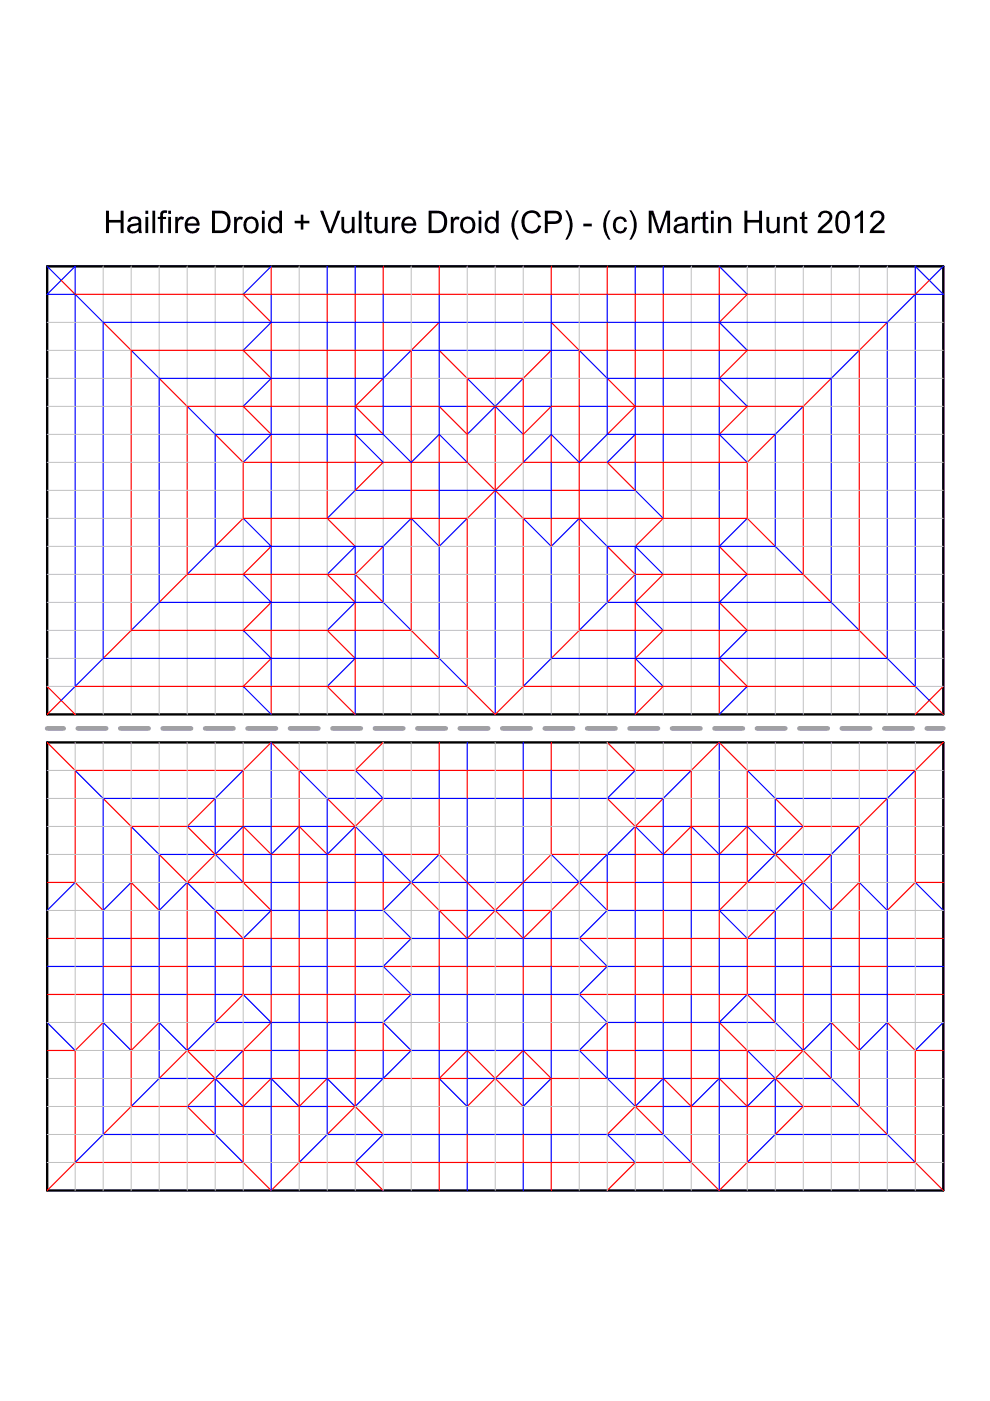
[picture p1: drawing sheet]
<svg xmlns="http://www.w3.org/2000/svg" width="210mm" height="297mm" viewBox="0 0 210 297" stroke-linecap="round" stroke-linejoin="round" font-family="sans-serif">
<path d="M10 56.5h190v95h-190zM10 157.4h190v95h-190z" fill="none" stroke="#000" stroke-width=".5"/>
<path d="M10 157.4h2.4" fill="none" stroke="#000" stroke-width=".21"/>
<g fill="none" stroke="#a0a0a4" stroke-width="1">
<path d="M10 154.4h3.5M16.5 154.4h6M25.5 154.4h6M34.5 154.4h6M43.5 154.4h6M52.5 154.4h6M61.5 154.4h6M70.5 154.4h6M79.5 154.4h6M88.5 154.4h6M97.5 154.4h6M106.5 154.4h6"/>
<path d="M115.5 154.4h6M124.5 154.4h6M133.5 154.4h6M142.5 154.4h6M151.5 154.4h6M160.5 154.4h6M169.5 154.4h6M178.5 154.4h6M187.5 154.4h6M196.5 154.4h3.5"/>
</g>
<path d="M22.5 44.7h.6v1.9h2.5v-1.9h.6v4.7h-.6v-2.2h-2.5v2.2h-.6zM27.5 46.2a1.53 1.53 0 0 1 2.4 .6l.1 2.1 .1 .5h-.6l-.1-.4a1.53 1.53 0 0 1-2.4-.2 1.15 1.15 0 0 1 1.3-1.4l.6-.1a.48 .48 0 0 0 .5-.5 .48 .48 0 0 0-.6-.4l-.9 .1-.3 .5h-.5zM27.8 48.1a.59 .59 0 0 0-.1 .8 .59 .59 0 0 0 .8 .1 1.04 1.04 0 0 0 .9-1.3zM30.8 44.7h.6v.6h-.6zM30.8 46h.6v3.4h-.6zM32.3 44.7h.6v4.7h-.6zM34.2 44.8l.5-.2 .8 .1-.1 .5a.6 .6 0 0 0-.8 .1 .6 .6 0 0 0-.1 .7h.7v.4h-.7v3h-.5v-3h-.6v-.4h.6v-.8zM35.7 44.7h.6v.6h-.6zM35.7 46h.6v3.4h-.6zM37.2 46h.5v.5a.84 .84 0 0 1 1.3-.4l-.2 .5a.77 .77 0 0 0-.9 .1 .77 .77 0 0 0-.2 .9v1.8h-.5zM39.6 46.4a1.61 1.61 0 0 1 1.9-.3 1.61 1.61 0 0 1 .8 1.8h-2.5a1 1 0 0 0 .7 1.1 1 1 0 0 0 1.2-.7l.6 .1a1.65 1.65 0 0 1-2.1 1 1.65 1.65 0 0 1-1-2.1zM40.1 46.7l-.3 .7h1.9a.95 .95 0 0 0-.6-.9 .95 .95 0 0 0-1 .2zM44.9 44.7h1.7a2.11 2.11 0 0 1 2.3 2.7 1.97 1.97 0 0 1-2.2 2h-1.8zM45.6 45.2v3.7h1a1.48 1.48 0 0 0 1.6-1.9 1.48 1.48 0 0 0-1.6-1.8zM49.6 46h.6v.5a.84 .84 0 0 1 1.3-.4l-.2 .5a.77 .77 0 0 0-.9 .1 .77 .77 0 0 0-.2 .9v1.8h-.6zM52.2 46.3a1.77 1.77 0 0 1 2.6 .7 1.77 1.77 0 0 1-1.3 2.5 1.67 1.67 0 0 1-1.8-2.2zM52.5 46.7a1.34 1.34 0 0 0-.3 1.5 1.34 1.34 0 0 0 1.3 .8 1.48 1.48 0 0 0 0-2.6h-.5zM55.5 44.7h.6v.6h-.6zM55.5 46h.6v3.4h-.6zM57.3 46.3a1.27 1.27 0 0 1 1.9 .1v-1.7h.6v4.7h-.6v-.4a1.42 1.42 0 0 1-1.7 .3 1.42 1.42 0 0 1-.7-1.6l.2-.9zM57.7 46.7a1.51 1.51 0 0 0 .6 2.3 1.43 1.43 0 0 0 1-1.2 1.43 1.43 0 0 0-.7-1.4h-.5zM62.5 46.8h1.3v-1.3h.5v1.3h1.3v.6h-1.3v1.3h-.5v-1.3h-1.3zM67.9 44.7h.6l1.5 4.2 1.6-4.2h.6l-1.9 4.7h-.6zM72.4 46h.6v1.9a.86 .86 0 0 0 .8 1.1 .86 .86 0 0 0 .8-1.2v-1.8h.6v3.4h-.5v-.5a1.22 1.22 0 0 1-1.5 .6 1.22 1.22 0 0 1-.8-1.4zM76.1 44.7h.5v4.7h-.5zM77.7 45.1l.6-.3v1.2h.5v.4h-.5v2a.39 .39 0 0 0 .1 .5 .39 .39 0 0 0 .4 0l.1 .5a.87 .87 0 0 1-.9-.1 .87 .87 0 0 1-.3-.9v-2h-.4v-.4h.4zM79.4 46h.6v1.9a.86 .86 0 0 0 .8 1.1 .86 .86 0 0 0 .8-1.2v-1.8h.6v3.4h-.5v-.5a1.22 1.22 0 0 1-1.5 .6 1.22 1.22 0 0 1-.8-1.4zM83.1 46h.5v.5a.84 .84 0 0 1 1.4-.4l-.2 .5a.77 .77 0 0 0-1 .1 .77 .77 0 0 0-.1 .9v1.8h-.6zM85.5 46.4a1.61 1.61 0 0 1 2-.3 1.61 1.61 0 0 1 .8 1.8h-2.6a1 1 0 0 0 .8 1.1 1 1 0 0 0 1.1-.7l.6 .1a1.65 1.65 0 0 1-2.1 1 1.65 1.65 0 0 1-1-2.1zM86 46.7l-.3 .7h1.9a.95 .95 0 0 0-.5-.9 .95 .95 0 0 0-1.1 .2zM90.9 44.7h1.6a2.11 2.11 0 0 1 2.3 2.7 1.97 1.97 0 0 1-2.2 2h-1.7zM91.5 45.2v3.7h1a1.48 1.48 0 0 0 1.7-1.9 1.48 1.48 0 0 0-1.7-1.8zM95.6 46h.5v.5a.84 .84 0 0 1 1.4-.4l-.2 .5a.77 .77 0 0 0-1 .1 .77 .77 0 0 0-.1 .9v1.8h-.6zM98.1 46.3a1.77 1.77 0 0 1 2.6 .7 1.77 1.77 0 0 1-1.2 2.5 1.67 1.67 0 0 1-1.9-2.2zM98.4 46.7a1.34 1.34 0 0 0-.2 1.5 1.34 1.34 0 0 0 1.2 .8 1.48 1.48 0 0 0 0-2.6h-.5zM101.5 44.7h.5v.6h-.5zM101.5 46h.5v3.4h-.5zM103.2 46.3a1.27 1.27 0 0 1 1.9 .1v-1.7h.6v4.7h-.5v-.4a1.42 1.42 0 0 1-1.7 .3 1.42 1.42 0 0 1-.8-1.6l.2-.9zM103.6 46.7a1.51 1.51 0 0 0 .7 2.3 1.43 1.43 0 0 0 .9-1.2 1.43 1.43 0 0 0-.7-1.4h-.5zM109.6 44.6h.4a5.5 5.5 0 0 0 0 6.2h-.4a4.8 4.8 0 0 1 0-6.2zM111.2 45.2a2.08 2.08 0 0 1 3.5 .8l-.6 .1a1.5 1.5 0 0 0-1.9-.9 1.5 1.5 0 0 0-1 1.8 1.51 1.51 0 0 0 1.1 1.9 1.51 1.51 0 0 0 1.8-1.1l.7 .1a2.15 2.15 0 0 1-2.6 1.6 2.15 2.15 0 0 1-1.6-2.5l.1-1zM115.5 44.7h1.8a1.46 1.46 0 0 1 1.9 1.3 1.46 1.46 0 0 1-1.8 1.5h-1.3v1.9h-.6zM116.1 45.2v1.7a2.92 2.92 0 0 0 2.1-.2 .88 .88 0 0 0 .2-1.1 .88 .88 0 0 0-1-.4zM119.8 44.6h.5a4.8 4.8 0 0 1 0 6.2h-.5a5.5 5.5 0 0 0 0-6.2zM123.7 47.4h1.8v.6h-1.8zM129.1 44.6h.4a5.5 5.5 0 0 0 0 6.2h-.4a4.8 4.8 0 0 1 0-6.2zM130.5 46.3a1.47 1.47 0 0 1 2.4 .7l-.6 .1a.89 .89 0 0 0-1-.7 .89 .89 0 0 0-.7 1 1.16 1.16 0 0 0 1.1 1.6l.5-.4 .2-.4h.5a1.55 1.55 0 0 1-1.9 1.3 1.55 1.55 0 0 1-1-2.1l.1-.7zM133.4 44.6h.4a4.8 4.8 0 0 1 0 6.2h-.4a5.5 5.5 0 0 0 0-6.2zM137.5 44.7h1l1.3 4 1.4-4h.9v4.7h-.6v-4l-1.4 4h-.6l-1.3-4v4h-.7zM143.3 46.2a1.53 1.53 0 0 1 2.5 .6v2.1l.2 .5h-.6l-.1-.4a1.53 1.53 0 0 1-2.4-.2 1.15 1.15 0 0 1 1.3-1.4l.6-.1a.48 .48 0 0 0 .5-.5 .48 .48 0 0 0-.6-.4l-.9 .1-.3 .5h-.6zM143.6 48.1a.59 .59 0 0 0 0 .8 .59 .59 0 0 0 .8 .1 1.04 1.04 0 0 0 .8-1.3zM146.7 46h.5v.5a.84 .84 0 0 1 1.4-.4l-.2 .5a.77 .77 0 0 0-.9 .1 .77 .77 0 0 0-.2 .9v1.8h-.6zM149 45.1l.6-.3v1.2h.6v.4h-.6v2a.39 .39 0 0 0 .1 .5 .39 .39 0 0 0 .5 0v.5a.87 .87 0 0 1-.9-.1 .87 .87 0 0 1-.3-.9v-2h-.4v-.4h.4zM150.7 44.7h.6v.6h-.6zM150.7 46h.6v3.4h-.6zM152.2 46h.6v.5a1.22 1.22 0 0 1 1.4-.6 1.22 1.22 0 0 1 .8 1.4v2.1h-.6v-2.1a.85 .85 0 0 0-.9-.9 .85 .85 0 0 0-.7 1.1v1.9h-.6zM157.8 44.7h.7v1.9h2.4v-1.9h.7v4.7h-.7v-2.2h-2.4v2.2h-.7zM162.5 46h.6v1.9a.86 .86 0 0 0 .9 1.1 .86 .86 0 0 0 .7-1.2v-1.8h.6v3.4h-.5v-.5a1.22 1.22 0 0 1-1.5 .6 1.22 1.22 0 0 1-.8-1.4zM166.2 46h.5v.5a1.22 1.22 0 0 1 1.5-.6 1.22 1.22 0 0 1 .8 1.4v2.1h-.6v-2.1a.85 .85 0 0 0-.9-.9 .85 .85 0 0 0-.7 1.1v1.9h-.6zM170 45.1l.6-.3v1.2h.6v.4h-.6v2a.39 .39 0 0 0 .1 .5 .39 .39 0 0 0 .5 0l.1 .5a.87 .87 0 0 1-1-.1 .87 .87 0 0 1-.3-.9v-2h-.4v-.4h.4zM173.9 45a1.48 1.48 0 0 1 1.8-.2 1.48 1.48 0 0 1 .7 1.7l-.6 .8-1.6 1.6h2.3v.5h-3.2a3.2 3.2 0 0 1 1.6-2 1.41 1.41 0 0 0 .7-2 .94 .94 0 0 0-1-.2 .94 .94 0 0 0-.6 .9l-.5-.1 .1-.6zM177.8 44.9a1.54 1.54 0 0 1 1.7 0 1.54 1.54 0 0 1 .7 1.5 2.9 2.9 0 0 1-.9 3 1.58 1.58 0 0 1-2.2-1.8 3.1 3.1 0 0 1 .7-2.7zM178.2 45.3a3.6 3.6 0 0 0 0 3.6 .86 .86 0 0 0 .9 0 .86 .86 0 0 0 .4-.8l.1-1.6-.2-.7a.82 .82 0 0 0-1.2-.5zM181.2 45.8l.9-.5 .5-.6h.4v4.7h-.6v-3.7l-1.2 .7zM185 45a1.48 1.48 0 0 1 1.8-.2 1.48 1.48 0 0 1 .6 1.7l-.5 .8-1.7 1.6h2.3v.5h-3.1a3.2 3.2 0 0 1 1.6-2 1.41 1.41 0 0 0 .7-2 .94 .94 0 0 0-1.1-.2 .94 .94 0 0 0-.5 .9l-.6-.1 .1-.6z" fill="#000"/>
<g fill="none" stroke="#00f" stroke-width=".25">
<path d="M10 56.5l3 2.9M57.5 56.5l-5.9 5.9M69.4 56.5v5.9M75.3 56.5v5.9M134.7 56.5v5.9M140.6 56.5v5.9M152.5 56.5l5.9 5.9M200 56.5l-3 2.9M21.9 68.3l-6-5.9h-5.9l5.9-5.9v89M21.9 68.3v71.3M21.9 68.3h166.2M27.8 74.3l6 5.9"/>
<path d="M57.5 62.4v5.9l-5.9 6M57.5 74.3v5.9l-5.9 6M69.4 68.3v6M75.3 68.3v6M81.3 62.4v5.9M81.3 74.3v17.8M93.1 62.4v29.7M116.9 62.4v29.7M128.8 62.4v5.9M128.8 74.3v17.8M134.7 68.3v6M140.6 68.3v6"/>
<path d="M152.5 62.4v5.9l5.9 6M152.5 74.3v5.9l5.9 6M182.2 74.3l-5.9 5.9M188.1 68.3l6-5.9h5.9l-5.9-5.9v89M188.1 68.3v71.3M33.8 80.2h47.5l5.9-5.9h35.6l6 5.9h47.5M33.8 80.2v47.5M39.7 86.2l5.9 5.9M45.6 92.1v23.7M45.6 92.1h35.7M57.5 86.2v5.9l-5.9 5.9M57.5 98v11.9"/>
<path d="M69.4 80.2v6M69.4 92.1v5.9M75.3 80.2v11.9l6 5.9M75.3 98v6M81.3 86.2h5.9M81.3 92.1l5.9 5.9 5.9-5.9M93.1 98v11.9M93.1 86.2h6M93.1 92.1l6 5.9M99.1 80.2l11.8 11.9M110.9 80.2l-11.8 11.9M110.9 86.2h6"/>
<path d="M116.9 92.1l-6 5.9M116.9 98v11.9M116.9 92.1l5.9 5.9 6-5.9M122.8 86.2h6M128.8 92.1h35.6M134.7 80.2v11.9l-5.9 5.9M134.7 98v6M140.6 80.2v6M140.6 92.1v5.9M152.5 86.2v5.9l5.9 5.9M152.5 98v11.9M164.4 92.1v23.7"/>
<path d="M170.3 86.2l-5.9 5.9M176.3 80.2v47.5M45.6 115.8l-5.9 6M45.6 115.8h35.7M51.6 109.9l5.9 5.9v6M75.3 104l-5.9 5.9M75.3 104h11.9M81.3 115.8l5.9-5.9 5.9 5.9M81.3 115.8v11.9M93.1 115.8v23.8M93.1 104h23.8M99.1 109.9l-6 5.9"/>
<path d="M105 104v47.5M110.9 109.9l6 5.9M116.9 115.8l5.9-5.9 6 5.9M116.9 115.8v23.8M122.8 104h11.9M128.8 115.8h35.6M128.8 115.8v11.9M134.7 104l5.9 5.9M158.4 109.9l-5.9 5.9v6M164.4 115.8l5.9 6M21.9 139.6l-8.9 8.9M21.9 139.6h71.2"/>
<path d="M33.8 127.7l-6 6M33.8 127.7h47.5M51.6 121.8l5.9 5.9v6M51.6 133.7l5.9 5.9v5.9M69.4 121.8l5.9-6v11.9l-5.9 6M75.3 133.7v5.9l-5.9 5.9M81.3 127.7l5.9 6M93.1 139.6l6 5.9M116.9 139.6h71.2M116.9 139.6l-6 5.9M128.8 127.7h47.5M128.8 127.7l-6 6"/>
<path d="M134.7 133.7v5.9l5.9 5.9M140.6 121.8l-5.9-6v11.9l5.9 6M158.4 121.8l-5.9 5.9v6M158.4 133.7l-5.9 5.9v5.9M176.3 127.7l5.9 6M188.1 139.6l8.9 8.9M51.6 145.5l5.9 6M57.5 157.4v35.6l-5.9 6h-6M75.3 145.5v6M99.1 157.4v5.9M110.9 157.4v5.9M134.7 145.5v6"/>
<path d="M152.5 157.4v35.6l5.9 6h6M158.4 145.5l-5.9 6M15.9 163.3l6 6M21.9 169.3v71.2M21.9 169.3h23.7M27.8 175.2l6 6M39.7 175.2h5.9M45.6 169.3v11.9M51.6 163.3l-6 6M57.5 175.2h-5.9l-6 6M63.4 163.3l6 6M69.4 169.3v23.7"/>
<path d="M69.4 169.3h71.2M69.4 175.2h-6l-5.9 6h-5.9M75.3 163.3l6 6M93.1 163.3v6M99.1 169.3v35.6M110.9 169.3v35.6M116.9 163.3v6M134.7 163.3l-5.9 6M140.6 169.3v23.7M140.6 175.2h6l5.9 6h5.9M146.6 163.3l-6 6M152.5 175.2h5.9l6 6"/>
<path d="M158.4 163.3l6 6M164.4 169.3v11.9M164.4 169.3h23.7M164.4 175.2h5.9M182.2 175.2l-5.9 6M188.1 169.3v71.2M194.1 163.3l-6 6M15.9 187.1l-5.9 5.9M21.9 199h5.9M27.8 187.1l-5.9 5.9M33.8 181.2v47.5M33.8 193l5.9-5.9 5.9 5.9"/>
<path d="M33.8 181.2h11.8M33.8 199h5.9M45.6 193v23.8M45.6 193h35.7M45.6 181.2l6 5.9M57.5 199v11.8M57.5 187.1h5.9M63.4 181.2h6l5.9-6 11.9 11.9h35.6l11.9-11.9 5.9 6h6M63.4 193v6M69.4 199v11.8M69.4 187.1h5.9M75.3 193v6"/>
<path d="M75.3 181.2h6v5.9M81.3 193l5.9 6M87.2 199h35.6M87.2 199l-5.9 5.9M93.1 193v6M93.1 181.2l-11.8 11.8M99.1 193h11.8M116.9 193v6M116.9 181.2l11.9 11.8M122.8 199l6 5.9M128.8 193h35.6M128.8 193l-6 6"/>
<path d="M134.7 193v6M134.7 181.2h-5.9v5.9M134.7 187.1h5.9M140.6 199v11.8M146.6 187.1h5.9M146.6 193v6M152.5 199v11.8M164.4 193v23.8M164.4 181.2h11.9M164.4 193l5.9-5.9 6 5.9M164.4 181.2l-6 5.9M170.3 199h6"/>
<path d="M176.3 181.2v47.5M182.2 199h5.9M182.2 187.1l5.9 5.9M194.1 187.1l5.9 5.9M10 204.9h11.9M10 216.8l5.9 5.9M21.9 210.8h5.9M21.9 216.8l5.9 5.9M27.8 204.9h6M33.8 216.8l5.9 5.9 5.9-5.9M33.8 210.8h5.9M39.7 204.9h5.9"/>
<path d="M45.6 210.8h6l5.9 6v35.6M45.6 216.8h35.7M51.6 204.9h5.9M63.4 204.9h6M63.4 210.8v6M69.4 216.8v23.7M75.3 210.8v6M75.3 204.9h6M81.3 216.8l5.9 5.9M81.3 204.9l5.9 5.9M87.2 210.8h35.6M87.2 210.8l-5.9 6"/>
<path d="M93.1 204.9v5.9M99.1 210.8v29.7M110.9 210.8v29.7M116.9 204.9v5.9M122.8 210.8l6 6M128.8 204.9h5.9M128.8 216.8h35.6M128.8 216.8l-6 5.9M128.8 204.9l-6 5.9M134.7 210.8v6M140.6 216.8v23.7M140.6 204.9h6"/>
<path d="M146.6 210.8v6M152.5 204.9h5.9M164.4 210.8h-6l-5.9 6v35.6M164.4 204.9h5.9M164.4 216.8l5.9 5.9 6-5.9M170.3 210.8h6M176.3 204.9h5.9M182.2 210.8h5.9M188.1 204.9h11.9M188.1 216.8l-5.9 5.9M200 216.8l-5.9 5.9M33.8 228.7l-6 5.9"/>
<path d="M33.8 228.7h11.8M39.7 234.6h5.9M45.6 228.7v11.8M45.6 228.7l6 5.9h5.9M51.6 228.7h5.9l5.9 5.9h6M51.6 222.7l-6 6M57.5 222.7h5.9M69.4 222.7h5.9M81.3 222.7v6h-6M87.2 222.7l-11.9 11.9-5.9-5.9h-6M87.2 222.7h35.6M93.1 222.7v6l6 5.9"/>
<path d="M99.1 228.7h11.8M116.9 222.7v6l-6 5.9M122.8 222.7l6 6M128.8 222.7v6M128.8 228.7h5.9M128.8 228.7l5.9 5.9 5.9-5.9h6M134.7 222.7h5.9M146.6 222.7h5.9M158.4 228.7h-5.9l-5.9 5.9h-6M158.4 222.7l6 6M164.4 228.7v11.8M164.4 228.7h11.9"/>
<path d="M164.4 228.7l-6 5.9h-5.9M164.4 234.6h5.9M176.3 228.7l5.9 5.9M21.9 240.5h23.7M21.9 240.5l-6 6M45.6 240.5l6 6M69.4 240.5h71.2M69.4 240.5l-6 6M81.3 240.5l-6 6M93.1 240.5v6M99.1 246.5v5.9M110.9 246.5v5.9"/>
<path d="M116.9 240.5v6M128.8 240.5l5.9 6M140.6 240.5l6 6M164.4 240.5h23.7M164.4 240.5l-6 6M188.1 240.5l6 6"/>
</g>
<g fill="none" stroke="#c0c0c0" stroke-width=".21">
<path d="M21.9 56.5v11.8h-11.9M27.8 56.5v17.8h-17.8M33.8 56.5v23.7h-23.8M39.7 56.5v29.7h-29.7M45.6 56.5v35.6h-35.6M51.6 56.5v41.5h-41.6M63.4 56.5v95M87.2 56.5v17.8M99.1 56.5v23.7h-17.8M105 56.5v29.7M110.9 56.5v23.7h17.9M122.8 56.5v17.8"/>
<path d="M146.6 56.5v95M158.4 56.5v41.5h41.6M164.4 56.5v35.6h35.6M170.3 56.5v29.7h29.7M176.3 56.5v23.7h23.7M182.2 56.5v17.8h17.8M188.1 56.5v11.8h11.9M81.3 92.1h47.5v23.7h-47.5zM99.1 98h11.8v11.9h-11.8zM10 109.9h41.6v41.6M10 115.8h35.6v35.7M10 104h65.3v11.8"/>
<path d="M69.4 109.9v41.6M140.6 109.9v41.6M200 115.8h-35.6v35.7M200 109.9h-41.6v41.6M200 104h-65.3v11.8M10 121.8h29.7v29.7M10 127.7h23.8v23.8M10 133.7h17.8v17.8M10 139.6h11.9v11.9M75.3 121.8h59.4M200 139.6h-11.9v11.9M200 133.7h-17.8v17.8"/>
<path d="M200 127.7h-23.7v23.8M200 121.8h-29.7v29.7M10 145.5h5.9v6M15.9 157.4v5.9h-5.9M21.9 157.4v11.9h-11.9M27.8 157.4v17.8h-17.8M33.8 157.4v23.8h-23.8M39.7 157.4v29.7h-23.8v35.6h23.8v29.7M45.6 157.4v11.9h23.8v-11.9M51.6 157.4v5.9h11.8v-5.9M75.3 157.4v17.8h59.4v-17.8M81.3 157.4v23.8"/>
<path d="M81.3 151.5v-23.8h47.5v23.8M87.2 151.5v-17.8h35.6v17.8M87.2 157.4v95M93.1 151.5v-11.9h23.8v11.9M99.1 151.5v-6h11.8v6M105 157.4v95M122.8 157.4v95M128.8 157.4v23.8M140.6 157.4v11.9h23.8v-11.9M146.6 157.4v5.9h11.8v-5.9M170.3 157.4v29.7h23.8v35.6h-23.8v29.7M176.3 157.4v23.8h23.7"/>
<path d="M182.2 157.4v17.8h17.8M188.1 157.4v11.9h11.9M194.1 157.4v5.9h5.9M200 145.5h-5.9v6M45.6 181.2v11.8h-35.6M51.6 187.1v11.9M81.3 193h11.8v-11.8h23.8v11.8h11.9v23.8h-47.5zM158.4 187.1v11.9M164.4 181.2v11.8h35.6M10 216.8h35.6v11.9M51.6 210.8v11.9M158.4 210.8v11.9"/>
<path d="M200 216.8h-35.6v11.9M10 228.7h23.8v23.7M10 234.6h17.8v17.8M81.3 228.7v23.7M128.8 228.7v23.7M200 228.7h-23.7v23.7M200 234.6h-17.8v17.8M10 240.5h11.9v11.9M10 246.5h5.9v5.9M45.6 252.4v-11.9h23.8v11.9M51.6 252.4v-5.9h11.8v5.9M75.3 252.4v-17.8h59.4v17.8"/>
<path d="M140.6 252.4v-11.9h23.8v11.9M146.6 252.4v-5.9h11.8v5.9M200 240.5h-11.9v11.9M200 246.5h-5.9v5.9"/>
</g>
<g fill="none" stroke="#f00" stroke-width=".25">
<path d="M13 59.4l2.9 3h178.2l2.9-3M57.5 56.5v5.9M81.3 56.5v5.9M93.1 56.5v5.9M116.9 56.5v5.9M128.8 56.5v5.9M152.5 56.5v5.9M21.9 68.3l5.9 6M27.8 74.3h59.4M27.8 74.3v59.4M51.6 62.4l5.9 5.9v6M51.6 74.3l5.9 5.9v6"/>
<path d="M69.4 62.4v5.9M69.4 74.3v5.9M75.3 62.4v5.9M75.3 74.3v5.9M81.3 68.3v6M87.2 74.3v59.4M93.1 68.3l-5.9 6M93.1 74.3l6 5.9M116.9 68.3l5.9 6M116.9 74.3l-6 5.9M122.8 74.3h59.4M122.8 74.3v59.4"/>
<path d="M128.8 68.3v6M134.7 62.4v5.9M134.7 74.3v5.9M140.6 62.4v5.9M140.6 74.3v5.9M158.4 62.4l-5.9 5.9v6M158.4 74.3l-5.9 5.9v6M182.2 74.3v59.4M188.1 68.3l-5.9 6M33.8 80.2l5.9 6M39.7 86.2v35.6M39.7 86.2h41.6"/>
<path d="M45.6 92.1l6 5.9M51.6 86.2l5.9 5.9v5.9M51.6 98v11.9M51.6 98h47.5M69.4 86.2v5.9M69.4 98v11.9l5.9 5.9M75.3 92.1v5.9M81.3 80.2l-6 6 6 5.9M81.3 98l-6 6M87.2 86.2h5.9l6 5.9M93.1 92.1v5.9M99.1 98l11.8 11.9"/>
<path d="M99.1 80.2v17.8M99.1 80.2h11.8M99.1 86.2h11.8M105 86.2v17.8M110.9 98l-11.8 11.9M110.9 98h47.5M110.9 80.2v17.8M116.9 92.1v5.9M122.8 86.2h-5.9l-6 5.9M128.8 86.2h41.5M128.8 80.2l5.9 6-5.9 5.9M128.8 98l5.9 6"/>
<path d="M134.7 92.1v5.9M140.6 86.2v5.9M140.6 98v11.9l-5.9 5.9M158.4 86.2l-5.9 5.9v5.9M158.4 98v11.9M164.4 92.1l-6 5.9M170.3 86.2v35.6M176.3 80.2l-6 6M51.6 109.9l-6 5.9M51.6 109.9h47.5M57.5 109.9v5.9l-5.9 6M81.3 115.8l-6 6"/>
<path d="M87.2 104h5.9M93.1 109.9v5.9M99.1 109.9v35.6M110.9 109.9h47.5M110.9 109.9v35.6M116.9 104h5.9M116.9 109.9v5.9M128.8 115.8l5.9 6M152.5 109.9v5.9l5.9 6M158.4 109.9l6 5.9M27.8 133.7l-5.9 5.9M27.8 133.7h59.4"/>
<path d="M39.7 121.8h35.6M39.7 121.8l-5.9 5.9M57.5 121.8v5.9l-5.9 6M57.5 133.7v5.9l-5.9 5.9M69.4 133.7l5.9 5.9v5.9M69.4 121.8l5.9 5.9v6M75.3 121.8l6 5.9M87.2 133.7l5.9 5.9M122.8 133.7h59.4M122.8 133.7l-5.9 5.9M134.7 121.8h35.6M134.7 121.8l-5.9 5.9"/>
<path d="M140.6 133.7l-5.9 5.9v5.9M140.6 121.8l-5.9 5.9v6M152.5 121.8v5.9l5.9 6M152.5 133.7v5.9l5.9 5.9M170.3 121.8l6 5.9M182.2 133.7l5.9 5.9M10 145.5l5.9 6M10 157.4l5.9 5.9M13 148.5l-3 3M15.9 145.5h83.2M57.5 145.5v6M69.4 145.5l5.9 6"/>
<path d="M81.3 157.4l-6 5.9M93.1 157.4v5.9M99.1 145.5l5.9 6 5.9-6M110.9 145.5h83.2M116.9 157.4v5.9M128.8 157.4l5.9 5.9M140.6 145.5l-5.9 6M152.5 145.5v6M197 148.5l3 3M200 145.5l-5.9 6M200 157.4l-5.9 5.9M15.9 163.3v23.8"/>
<path d="M15.9 163.3h35.7M21.9 169.3l5.9 5.9M27.8 175.2v59.4M27.8 175.2h11.9M39.7 175.2l5.9 6M45.6 169.3l-5.9 5.9M45.6 175.2h6l5.9 6h5.9M51.6 163.3v23.8l5.9 5.9v6M51.6 163.3l5.9-5.9 5.9 5.9M57.5 175.2h5.9l6 6h5.9M63.4 163.3h83.2M63.4 163.3v29.7"/>
<path d="M69.4 175.2h5.9M69.4 169.3l5.9 5.9M75.3 175.2v17.8M81.3 169.3l-6 5.9M93.1 169.3v11.9M99.1 163.3v6M110.9 163.3v6M116.9 169.3v11.9M128.8 169.3l5.9 5.9M134.7 175.2v17.8M134.7 175.2h5.9M140.6 169.3l-5.9 5.9"/>
<path d="M146.6 163.3l5.9-5.9 5.9 5.9M146.6 163.3v29.7M152.5 175.2h-5.9l-6 6h-5.9M158.4 163.3v23.8l-5.9 5.9v6M158.4 163.3h35.7M164.4 175.2h-6l-5.9 6h-5.9M164.4 169.3l5.9 5.9M170.3 175.2h11.9M170.3 175.2l-5.9 6M182.2 175.2v59.4M188.1 169.3l-5.9 5.9M194.1 163.3v23.8"/>
<path d="M10 187.1h5.9M10 199h11.9M15.9 187.1l6 5.9M27.8 199h6M27.8 187.1l6 5.9M33.8 181.2l5.9 5.9M39.7 187.1v35.6M39.7 187.1h17.8M39.7 199h5.9M45.6 193l6 6M45.6 181.2h6M45.6 181.2l-5.9 5.9"/>
<path d="M51.6 199v11.8M51.6 199h35.6M63.4 187.1h6M63.4 199v11.8M69.4 193v6M75.3 199v11.8M81.3 187.1v5.9M81.3 181.2h11.8M93.1 199v5.9M93.1 181.2l17.8 17.8 11.9-11.9h11.9M93.1 193h6M110.9 193h6"/>
<path d="M116.9 199v5.9M116.9 181.2l-17.8 17.8-11.9-11.9h-11.9M116.9 181.2h11.9M122.8 199h35.6M128.8 187.1v5.9M134.7 199v11.8M140.6 193v6M140.6 187.1h6M146.6 199v11.8M152.5 187.1h17.8M158.4 199v11.8M158.4 181.2h6"/>
<path d="M164.4 199h5.9M164.4 193l-6 6M164.4 181.2l5.9 5.9M170.3 187.1v35.6M176.3 199h5.9M176.3 181.2l-6 5.9M182.2 187.1l-5.9 5.9M188.1 199h11.9M194.1 187.1h5.9M194.1 187.1l-6 5.9M10 210.8h11.9M21.9 216.8l-6 5.9"/>
<path d="M21.9 204.9h5.9M27.8 210.8h6M33.8 216.8l-6 5.9M33.8 204.9h5.9M39.7 210.8h5.9M45.6 204.9h6M51.6 210.8l-6 6M51.6 210.8h35.6M57.5 210.8v6l-5.9 5.9v23.8M57.5 204.9h5.9M63.4 216.8v29.7M69.4 210.8v6"/>
<path d="M69.4 204.9h5.9M75.3 216.8v17.8M81.3 216.8v5.9M81.3 204.9h47.5M93.1 210.8v11.9M99.1 204.9v5.9M110.9 204.9v5.9M116.9 210.8v11.9M122.8 210.8h35.6M128.8 216.8v5.9M134.7 216.8v17.8M134.7 204.9h5.9"/>
<path d="M140.6 210.8v6M146.6 204.9h5.9M146.6 216.8v29.7M152.5 210.8v6l5.9 5.9v23.8M158.4 204.9h6M158.4 210.8l6 6M164.4 210.8h5.9M170.3 204.9h6M176.3 210.8h5.9M176.3 216.8l5.9 5.9M182.2 204.9h5.9M188.1 210.8h11.9"/>
<path d="M188.1 216.8l6 5.9M10 222.7h5.9M15.9 222.7v23.8M27.8 234.6l-5.9 5.9M27.8 234.6h11.9M39.7 222.7l-5.9 6M39.7 222.7h17.8M39.7 234.6l5.9 5.9M39.7 222.7l5.9 6M45.6 228.7l-5.9 5.9M45.6 228.7h6M63.4 228.7h-5.9l-5.9 5.9h-6"/>
<path d="M63.4 222.7h6M69.4 234.6h5.9M75.3 222.7h11.9M75.3 228.7h-5.9l-6 5.9h-5.9M75.3 234.6l-5.9 5.9M75.3 234.6l6 5.9M81.3 228.7h17.8M99.1 234.6l11.8-11.9 6 6v11.8M110.9 234.6l-11.8-11.9-6 6v11.8M110.9 228.7h17.9M122.8 222.7h11.9M134.7 234.6h5.9"/>
<path d="M134.7 228.7h5.9l6 5.9h5.9M134.7 234.6l-5.9 5.9M134.7 234.6l5.9 5.9M140.6 222.7h6M146.6 228.7h5.9l5.9 5.9h6M152.5 222.7h17.8M158.4 228.7h6M164.4 228.7l5.9 5.9M170.3 234.6h11.9M170.3 222.7l6 6M170.3 222.7l-5.9 6M170.3 234.6l-5.9 5.9"/>
<path d="M182.2 234.6l5.9 5.9M194.1 222.7h5.9M194.1 222.7v23.8M15.9 246.5l-5.9 5.9M15.9 246.5h35.7M51.6 246.5l5.9 5.9 5.9-5.9M63.4 246.5h83.2M75.3 246.5l6 5.9M93.1 246.5v5.9M99.1 240.5v6M110.9 240.5v6M116.9 246.5v5.9"/>
<path d="M134.7 246.5l-5.9 5.9M146.6 246.5l5.9 5.9 5.9-5.9M158.4 246.5h35.7M194.1 246.5l5.9 5.9"/>
</g>
</svg>
